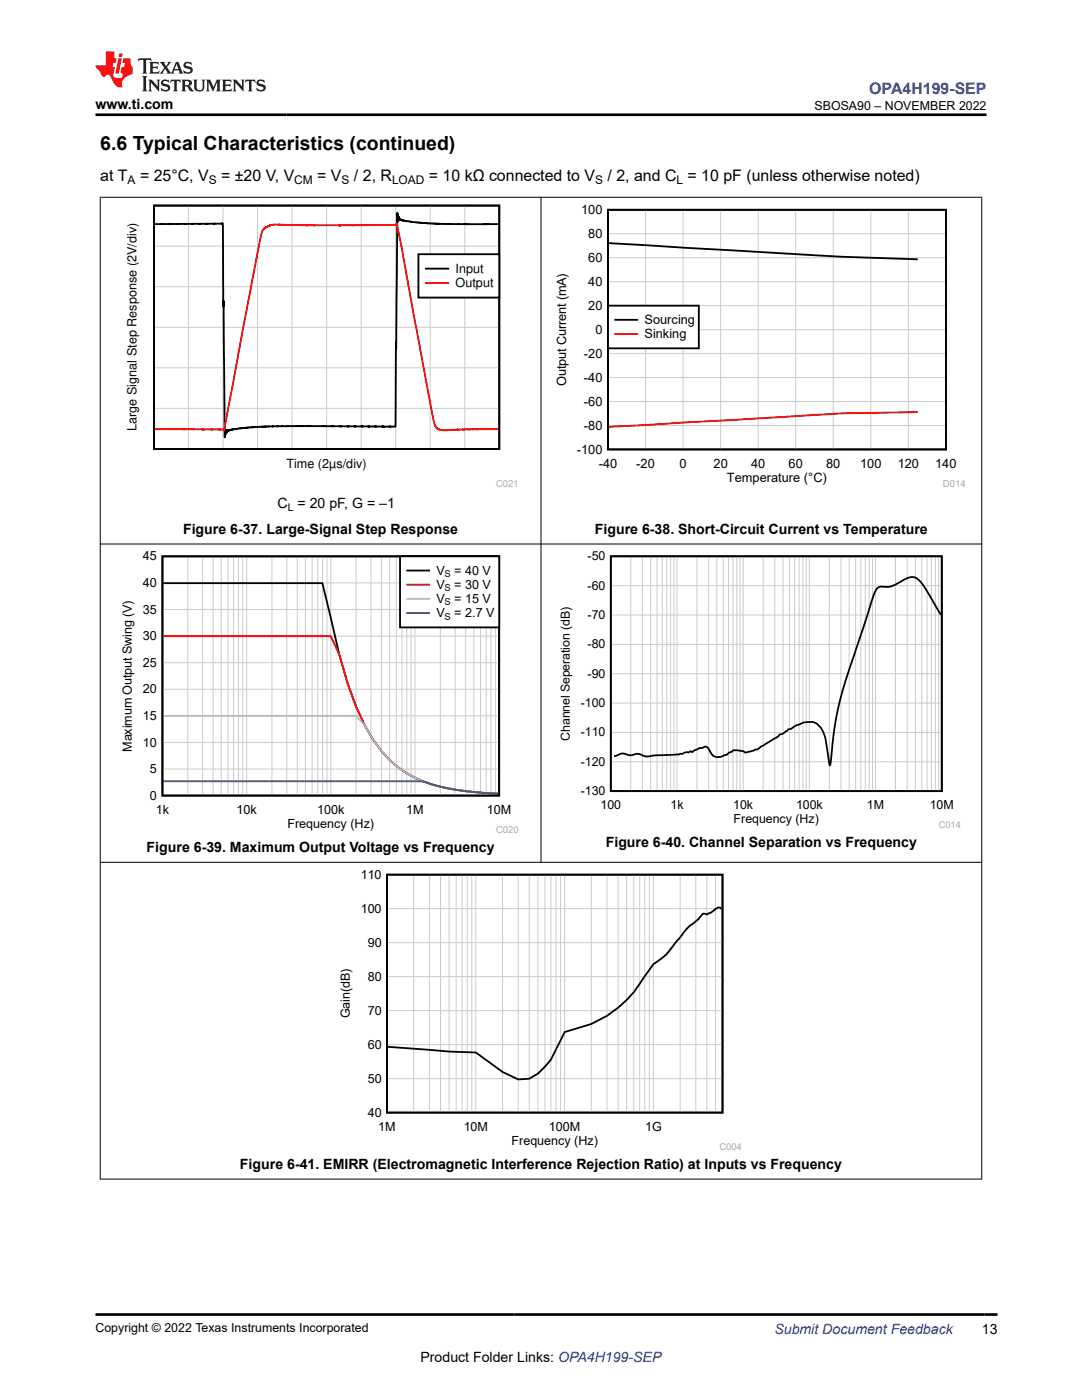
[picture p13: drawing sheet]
<svg xmlns="http://www.w3.org/2000/svg" width="216mm" height="279mm" viewBox="0 0 216 279" stroke-linecap="round" stroke-linejoin="round" font-family="sans-serif">
<defs><g id="words">
<text font-size="3.9" x="20" y="29.9">6.6 Typical Characteristics (continued)</text>
<text font-size="3.2" fill="#00f" x="173.4" y="18.7">OPA4H199-SEP</text>
<g font-size="3.2">
<text x="20" y="36.1">at T</text>
<text x="27.9" y="36.1">= 25°C, V</text>
<text x="44.1" y="36.1">= ±20 V, V</text>
<text x="63.3" y="36.1">= V</text>
<text x="70.6" y="36.1">/ 2, R</text>
<text x="85.6" y="36.1">= 10 kΩ connected to V</text>
<text x="121.2" y="36.1">/ 2, and C = 10 pF (unless otherwise noted)</text>
</g>
<g font-size="2.8">
<text x="19" y="21.8">www.ti.com</text>
<text x="55.4" y="101.3">C = 20 pF, G = –1</text>
<text x="36.5" y="106.6">Figure 6-37. Large-Signal Step Response</text>
<text x="118.7" y="106.5">Figure 6-38. Short-Circuit Current vs Temperature</text>
<text x="29.3" y="170.1">Figure 6-39. Maximum Output Voltage vs Frequency</text>
<text x="120.9" y="169.1">Figure 6-40. Channel Separation vs Frequency</text>
<text x="47.9" y="233.3">Figure 6-41. EMIRR (Electromagnetic Interference Rejection Ratio) at Inputs vs Frequency</text>
<text x="195.9" y="266.1">13</text>
<text x="83.9" y="271.7">Product Folder Links: OPA4H199-SEP</text>
</g>
<text font-size="2.8" fill="#00f" x="154.5" y="266.2">Submit Document Feedback</text>
<g font-size="2.6">
<text x="116" y="42.7">100</text>
<text x="117.4" y="47.5">80</text>
<text x="117.4" y="52.3">60</text>
<text x="117.4" y="57">40</text>
<text x="117.4" y="61.8">20</text>
<text x="128.6" y="64.7">Sourcing</text>
<text x="116.5" y="71.4">-20</text>
<text x="118.8" y="66.6">0</text>
<text x="128.6" y="67.5">Sinking</text>
<text x="113" y="77" transform="rotate(-90 113 77)">Output Current (mA)</text>
<text x="116.5" y="76.2">-40</text>
<text x="116.5" y="80.9">-60</text>
<text x="116.5" y="85.7">-80</text>
<text x="115.1" y="90.5">-100</text>
<text x="119.5" y="93.3">-40</text>
<text x="127" y="93.3">-20</text>
<text x="135.6" y="93.3">0</text>
<text x="142.4" y="93.3">20</text>
<text x="149.9" y="93.3">40</text>
<text x="157.4" y="93.3">60</text>
<text x="164.8" y="93.3">80</text>
<text x="171.6" y="93.3">100</text>
<text x="179.1" y="93.3">120</text>
<text x="186.6" y="93.3">140</text>
<text x="145.1" y="96.2">Temperature (°C)</text>
</g>
<g font-size="2.5">
<text x="162.5" y="21.9">SBOSA90 – NOVEMBER 2022</text>
<text x="90.9" y="54.5">Input</text>
<text x="90.9" y="57.4">Output</text>
<text x="27.3" y="86" transform="rotate(-90 27.3 86)">Large Signal Step Response (2V/div)</text>
<text x="57.1" y="93.4">Time (2µs/div)</text>
<text x="28.5" y="111.8">45</text>
<text x="117.2" y="111.8">-50</text>
<text x="28.5" y="117.1">40</text>
<text x="87.1" y="114.7">V</text>
<text x="87.1" y="117.6">V</text>
<text x="90.6" y="114.7">= 40 V</text>
<text x="90.6" y="117.6">= 30 V</text>
<text x="117.2" y="117.7">-60</text>
<text x="28.5" y="122.5">35</text>
<text x="87.1" y="120.4">V</text>
<text x="87.1" y="123.2">V</text>
<text x="90.6" y="120.4">= 15 V</text>
<text x="90.6" y="123.2">= 2.7 V</text>
<text x="117.2" y="123.5">-70</text>
<text x="28.5" y="127.8">30</text>
<text x="117.2" y="129.4">-80</text>
<text x="28.5" y="133.1">25</text>
<text x="117.2" y="135.3">-90</text>
<text x="28.5" y="143.7">15</text>
<text x="28.5" y="138.4">20</text>
<text x="115.9" y="141.1">-100</text>
<text x="28.5" y="149">10</text>
<text x="113.7" y="147.8" transform="rotate(-90 113.7 147.8)">Channel Seperation (dB)</text>
<text x="115.9" y="147">-110</text>
<text x="26.3" y="150" transform="rotate(-90 26.3 150)">Maximum Output Swing (V)</text>
<text x="29.9" y="154.3">5</text>
<text x="115.9" y="152.8">-120</text>
<text x="29.9" y="159.6">0</text>
<text x="115.9" y="158.7">-130</text>
<text x="119.8" y="161.5">100</text>
<text x="133.8" y="161.5">1k</text>
<text x="146.3" y="161.5">10k</text>
<text x="158.8" y="161.5">100k</text>
<text x="173" y="161.5">1M</text>
<text x="185.5" y="161.5">10M</text>
<text x="31.1" y="162.4">1k</text>
<text x="47.2" y="162.4">10k</text>
<text x="57.3" y="165.2">Frequency (Hz)</text>
<text x="63.3" y="162.4">100k</text>
<text x="81.1" y="162.4">1M</text>
<text x="97.2" y="162.4">10M</text>
<text x="146.4" y="164.2">Frequency (Hz)</text>
<text x="72" y="175.4">110</text>
<text x="72" y="182.1">100</text>
<text x="73.4" y="188.9">90</text>
<text x="73.4" y="195.7">80</text>
<text x="69.8" y="203.2" transform="rotate(-90 69.8 203.2)">Gain(dB)</text>
<text x="73.4" y="202.5">70</text>
<text x="73.4" y="209.3">60</text>
<text x="73.4" y="216.1">50</text>
<text x="73.4" y="222.9">40</text>
<text x="75.5" y="225.7">1M</text>
<text x="92.5" y="225.7">10M</text>
<text x="109.5" y="225.7">100M</text>
<text x="128.7" y="225.7">1G</text>
<text x="102.1" y="228.5">Frequency (Hz)</text>
<text x="19" y="265.9">Copyright © 2022 Texas Instruments Incorporated</text>
</g>
<g font-size="2.4">
<text x="25.5" y="36.7">A</text>
<text x="41.7" y="36.7">S</text>
<text x="58.7" y="36.7">CM</text>
<text x="68.2" y="36.7">S</text>
<text x="78.2" y="36.7">LOAD</text>
<text x="118.8" y="36.7">S</text>
<text x="135" y="36.7">L</text>
</g>
<text font-size="2.1" x="57.4" y="101.9">L</text>
<g font-size="1.9" fill="#a8a8a8">
<text x="99" y="97.3">C021</text>
<text x="188.1" y="97.3">D014</text>
<text x="99" y="166.3">C020</text>
<text x="187.3" y="165.3">C014</text>
<text x="143.6" y="229.6">C004</text>
</g>
<g font-size="1.9">
<text x="88.7" y="115.2">S</text>
<text x="88.7" y="118">S</text>
<text x="88.7" y="120.8">S</text>
<text x="88.7" y="123.6">S</text>
</g>
</g></defs>
<path d="M30.7 41h68.9v48.6h-68.9zM30.9 44.7h13.6l.3 42.6 .1-1.5v.9l.1-.7 .1 .6v-.7l.1 .5v-.5l.1 .3v-.3l.1 .2 .2-.3v.2l.1-.2v.1l.1-.1v.1l.1-.1 1.8-.3 3.4-.3 7.7-.2 20.1 .1 .4-42.6v1.7l.1-1.3v.8l.1-.4 .1 .6v-.5l.1 .5v-.3l.2 .3 .3 .1 3 .4 5.9 .3h10.3" fill="none" stroke="#000" stroke-width=".37"/>
<g fill="none" stroke="#cbcbcb" stroke-width=".2">
<path d="M30.7 57.2h68.9M30.7 49.1h68.9M37.6 41v48.6M44.5 41v48.6M51.4 41v48.6M58.3 41v48.6M65.2 41v48.6M72.1 41v48.6M79 41v48.6M85.8 41v48.6M92.7 41v48.6M30.7 73.4h68.9"/>
<path d="M30.7 65.3h68.9M30.7 81.5h68.9"/>
</g>
<path d="M30.9 85.6l13.8 .2 7.2-38.2 .3-1.2 .5-.8 1.2-.6 .8-.2 16 .2 8.2-.1 .2-.2 1.1 4.9 6.1 33.3 .6 2.1 .4 .5 1.1 .4 11-.3" fill="none" stroke="#f00" stroke-width=".37"/>
<path d="M83.5 50.7h16.1v8.7h-16.1z" fill-rule="evenodd" fill="#fff"/>
<path d="M83.5 50.7h16.1v8.7h-16.1zM85 53.6h4.4" fill="none" stroke="#000" stroke-width=".37"/>
<path d="M85 56.5h4.4" fill="none" stroke="#f00" stroke-width=".37"/>
<path d="M121.3 41.9h67.4v47.8h-67.4zM121.5 48.5l15.6 1a1265.3 1265.3 0 0 0 46 2.3" fill="none" stroke="#000" stroke-width=".36"/>
<g fill="none" stroke="#cbcbcb" stroke-width=".2">
<path d="M121.3 56.2h67.5M121.3 51.4h67.5M121.3 46.7h67.5M128.8 41.9v47.8M136.3 41.9v47.8M143.8 41.9v47.8M151.3 41.9v47.8M158.8 41.9v47.8M166.3 41.9v47.8M173.8 41.9v47.8M181.2 41.9v47.8M121.3 75.3h67.5"/>
<path d="M121.3 70.6h67.5M121.3 65.8h67.5M121.3 61h67.5M121.3 84.9h67.5M121.3 80.1h67.5"/>
</g>
<path d="M183.1 82.2l-15 .3-46.6 2.7" fill="none" stroke="#f00" stroke-width=".36"/>
<path d="M121.3 61h18.1v8.5h-18.1z" fill-rule="evenodd" fill="#fff"/>
<path d="M121.3 61h18.1v8.5h-18.1zM122.8 63.8h4.3M32.4 111h67.2v47.8h-67.2zM32.6 116.4h31.7l1.7 6.9a82.9 82.9 0 0 0 6.7 21.4 21.6 21.6 0 0 0 11.8 11.3 48.9 48.9 0 0 0 14.9 2.4" fill="none" stroke="#000" stroke-width=".36"/>
<path d="M122.8 66.7h4.3M32.6 127h33.4l1.7 3.6a56.3 56.3 0 0 0 6.7 17 21.1 21.1 0 0 0 15.1 9.8l5.1 .7 4.8 .3" fill="none" stroke="#f00" stroke-width=".36"/>
<g fill="none" stroke="#cbcbcb" stroke-width=".2">
<path d="M32.4 116.3h67.2M37.5 111v47.8M40.4 111v47.8M42.5 111v47.8M44.2 111v47.8M45.5 111v47.8M46.6 111v47.8M47.6 111v47.8M48.4 111v47.8M49.2 111v47.8M54.3 111v47.8M57.2 111v47.8"/>
<path d="M59.3 111v47.8M60.9 111v47.8M62.3 111v47.8M63.4 111v47.8M64.4 111v47.8M65.2 111v47.8M66 111v47.8M71.1 111v47.8M74 111v47.8M76.1 111v47.8M77.8 111v47.8M79.1 111v47.8"/>
<path d="M80.2 111v47.8M81.2 111v47.8M82 111v47.8M82.8 111v47.8M87.9 111v47.8M90.8 111v47.8M92.9 111v47.8M94.5 111v47.8M95.9 111v47.8M97 111v47.8M98 111v47.8M98.8 111v47.8"/>
<path d="M32.4 137.6h67.2M32.4 132.3h67.2M32.4 127h67.2M32.4 121.6h67.2M32.4 153.5h67.2M32.4 148.2h67.2M32.4 142.9h67.2"/>
</g>
<path d="M32.6 142.9h38.4l1.7 1.8a21.6 21.6 0 0 0 11.8 11.3 48.9 48.9 0 0 0 14.9 2.4" fill="none" stroke="#b8b8b8" stroke-width=".36"/>
<path d="M32.6 155.9l51.9 .1a48.9 48.9 0 0 0 14.9 2.4" fill="none" stroke="#295c74" stroke-width=".36"/>
<path d="M79.8 111h19.8v14.2h-19.8z" fill-rule="evenodd" fill="#fff"/>
<path d="M79.8 111h19.8v14.2h-19.8zM81.3 113.9h4.3M77.2 174.6h67v47.4h-67zM144 181.4a.8 .8 0 0 0-1.2 0l-1 .8-.8 .3-.8-.2-.9 1.2-1 .8a7.7 7.7 0 0 0-2.6 2.8l-.8 .9a11.9 11.9 0 0 1-4.5 4.4l-1.7 2.4a22.5 22.5 0 0 1-10.7 9.6l-5.3 1.6-1.8 3.4a11.6 11.6 0 0 1-5.3 5.9l-2.2 .1-3.1-1.5-5.3-3.8-5.4-.2-12.2-1" fill="none" stroke="#000" stroke-width=".36"/>
<path d="M81.3 116.7h4.3" fill="none" stroke="#f00" stroke-width=".36"/>
<path d="M81.3 119.5h4.3" fill="none" stroke="#b8b8b8" stroke-width=".36"/>
<path d="M81.3 122.3h4.3" fill="none" stroke="#295c74" stroke-width=".36"/>
<path d="M121.9 111h66v46.9h-66zM187.7 122.7l-2.6-4.6-1.3-1.9a2.34 2.34 0 0 0-3.6-.4l-2.1 1.1-1.5 .2a1.67 1.67 0 0 0-2.2 1.5l-5.6 17.1-1.1 3.9a70.3 70.3 0 0 0-2 12.8l-.1 .4-.6-3.7a6.1 6.1 0 0 0-1.8-4.4 1.93 1.93 0 0 0-1.7-.6l-1.1 .1-1.3 .5-1.2 .8h-.5l-1.3 1a.94 .94 0 0 0-.9 .5l-3.2 1.9a2.33 2.33 0 0 1-1.5 .8l-.9 .3a1.24 1.24 0 0 1-1.5-.1l-.7-.1a1.88 1.88 0 0 0-1.8 .3l-.6 .5-1.2 .5a1.9 1.9 0 0 1-2.3-1.5l-.4-.5-.4-.1-2.2 .8a.41 .41 0 0 1-.3 .3 .41 .41 0 0 1-.4-.2l-.4 .3-.5-.1-1.5 .5-4.5 .1-1.7 .3-.9-.2a2.55 2.55 0 0 0-2.4-.1l-.6-.1a2.35 2.35 0 0 0-2.5 .3h-.3" fill="none" stroke="#000" stroke-width=".35"/>
<g fill="none" stroke="#cbcbcb" stroke-width=".2">
<path d="M121.9 116.9h66M125.9 111v46.9M128.2 111v46.9M129.8 111v46.9M131.1 111v46.9M132.2 111v46.9M133 111v46.9M133.8 111v46.9M134.5 111v46.9M135.1 111v46.9M139.1 111v46.9M141.4 111v46.9"/>
<path d="M143 111v46.9M144.3 111v46.9M145.4 111v46.9M146.2 111v46.9M147 111v46.9M147.7 111v46.9M148.3 111v46.9M152.3 111v46.9M154.6 111v46.9M156.2 111v46.9M157.5 111v46.9M158.6 111v46.9"/>
<path d="M159.5 111v46.9M160.2 111v46.9M160.9 111v46.9M161.5 111v46.9M165.5 111v46.9M167.8 111v46.9M169.4 111v46.9M170.7 111v46.9M171.8 111v46.9M172.7 111v46.9M173.4 111v46.9M174.1 111v46.9"/>
<path d="M174.7 111v46.9M178.7 111v46.9M181 111v46.9M182.7 111v46.9M183.9 111v46.9M185 111v46.9M185.9 111v46.9M186.6 111v46.9M187.3 111v46.9M121.9 134.5h66M121.9 128.6h66M121.9 122.7h66"/>
<path d="M121.9 152h66M121.9 146.2h66M121.9 140.3h66M82.6 174.6v47.5M85.7 174.6v47.5M87.9 174.6v47.5M89.6 174.6v47.5M91 174.6v47.5M92.2 174.6v47.5M93.2 174.6v47.5M94.1 174.6v47.5M95 174.6v47.5"/>
<path d="M100.3 174.6v47.5M103.4 174.6v47.5M105.6 174.6v47.5M107.3 174.6v47.5M108.7 174.6v47.5M109.9 174.6v47.5M110.9 174.6v47.5M111.9 174.6v47.5M112.7 174.6v47.5M118 174.6v47.5M121.1 174.6v47.5M123.3 174.6v47.5"/>
<path d="M125 174.6v47.5M126.4 174.6v47.5M127.6 174.6v47.5M128.7 174.6v47.5M129.6 174.6v47.5M130.4 174.6v47.5M135.7 174.6v47.5M138.8 174.6v47.5M141 174.6v47.5M142.8 174.6v47.5M77.2 194.9h67M77.2 188.1h67"/>
<path d="M77.2 181.3h67M77.2 215.3h67M77.2 208.5h67M77.2 201.7h67"/>
</g>
<path d="M19.9 39.4h176.1M20 39.3v196.1M107.9 39.3v132.9M195.9 39.3v196.1M19.9 108.6h176.1M19.9 172.1h176.1M19.9 235.3h176.1" fill="none" stroke="#000" stroke-width=".2"/>
<path d="M27.7 11.6l-.2 .6 .5-.2h.6v.1v2.2l-.2 .4h1l-.2-.4v-2.2v-.1h.5l.5 .2-.1-.6zM29.8 12.4l.2 .3v1.6l-.2 .4h1.9l.1-.6a1.08 1.08 0 0 1-1.3 .2v-.7h.6l.4 .2v-.7l-.4 .2h-.6v-.5l.2-.2a1 1 0 0 1 1 .3l-.1-.5zM31.8 12.4l1 1.1-1 1.2h.9l-.2-.2 .4-.8 .5 .8-.2 .2h1.6l-.2-.2 .1-.5h1l.1 .5-.1 .2h.9l-.2-.4-.8-1.9h-.5l-1 2.1-.8-1.1 .9-1h-.8l.2 .2-.5 .6-.3-.6 .1-.2zM35.2 12.8l.4 1h-.8zM36.8 12.5a.65 .65 0 0 0-.2 .7 .65 .65 0 0 0 .6 .5l.7 .1 .1 .3a.79 .79 0 0 1-.7 .4 .79 .79 0 0 1-.7-.5l.1 .7 .2-.1a.93 .93 0 0 0 1.1 0 .93 .93 0 0 0 .4-.9 1.46 1.46 0 0 0-1.2-.6l-.1-.3a1.09 1.09 0 0 1 1.2 .2l-.2-.6-.1 .1-.6-.2zM28.4 15.2l.2 .4v2.2l-.2 .4h1l-.2-.4v-2.2l.2-.4zM29.6 15.9l.2 .4v1.5l-.2 .4h.8l-.3-.4v-1.3l1.7 1.8v-2l.2-.4h-.8l.2 .2 .1 1.1-1.2-1.3zM32.3 16a.65 .65 0 0 0-.2 .8 .65 .65 0 0 0 .7 .4l.6 .2 .1 .2a.79 .79 0 0 1-.7 .4 .79 .79 0 0 1-.7-.5l.1 .7 .2-.1a.93 .93 0 0 0 1.1 .1 .93 .93 0 0 0 .4-1 1.46 1.46 0 0 0-1.2-.5l-.1-.4a1.09 1.09 0 0 1 1.2 .2l-.2-.6-.1 .1-.6-.1zM34.1 15.9l-.1 .6a.63 .63 0 0 1 .7-.3l.1 1.6-.3 .4h1l-.2-.4v-1.6a.66 .66 0 0 1 .8 .3l-.1-.6zM36.2 15.9l.2 .4v1.5l-.2 .4h.9l-.2-.2v-.7h.5l.1 .2a.79 .79 0 0 0 1.2 .6l-1-.9a.61 .61 0 0 0 .6-.6 .61 .61 0 0 0-.5-.7zM36.9 16.2h.2a.47 .47 0 0 1 .5 .1 .47 .47 0 0 1 .1 .5l-.2 .1-.6 .1zM38.5 15.9l.2 .2a2.27 2.27 0 0 0 .4 2 1.04 1.04 0 0 0 1.7-.7v-1.3l.2-.2h-.8l.2 .4v1.1a.6 .6 0 0 1-.6 .6 .6 .6 0 0 1-.6-.6v-1.1l.3-.4zM41.1 15.9l.2 .4v1.5l-.2 .4h.7l-.2-.4v-1.4l.9 1.9 .8-1.9v1.4l-.2 .4h1l-.3-.4v-1.5l.3-.4h-.8l-.7 1.5-.7-1.5zM44.3 15.9l.2 .4v1.5l-.2 .4h1.9l.1-.6a1.09 1.09 0 0 1-1.3 .2v-.7h.6l.4 .2v-.6l-.4 .2h-.6v-.6l.2-.1a1.01 1.01 0 0 1 1 .3l-.1-.6zM46.4 15.9l.3 .4v1.5l-.3 .4h.8l-.2-.4v-1.3l1.6 1.8v-2l.2-.4h-.7l.2 .2v1.1l-1.2-1.3zM49 15.9l-.1 .6a.63 .63 0 0 1 .8-.3v1.6l-.3 .4h1l-.2-.4v-1.6a.66 .66 0 0 1 .8 .3l-.1-.6zM51.4 16a.65 .65 0 0 0-.2 .8 .65 .65 0 0 0 .6 .4l.6 .2 .2 .2a.79 .79 0 0 1-.8 .4 .79 .79 0 0 1-.6-.5l.1 .7 .2-.1a.93 .93 0 0 0 1 .1 .93 .93 0 0 0 .5-1 1.46 1.46 0 0 0-1.3-.5l-.1-.4a1.09 1.09 0 0 1 1.3 .2l-.2-.6-.2 .1-.5-.1z" fill="#231f20"/>
<path d="M21.1 10.3v2.7h-2.1l.1 .4 .9 1a.95 .95 0 0 0 .9 .9 .59 .59 0 0 1 .6-.4 .59 .59 0 0 1 .5 .3l.4 .8a1.59 1.59 0 0 0 2.1 1.4 1.61 1.61 0 0 1 1-2.3l1-.3-.1-1.5a1.59 1.59 0 0 1-.4-1.7h-1.4l-.2 .9h.5l-.1 .9h-.5l-.2 .9v.3l.4 .1-.2 .9h-.6a.73 .73 0 0 1-1.1-.7l.3-1.5h-.5l.2-.9h.5l.2-.9h-.5v-1.3zM23.6 11.6l-.6 3.1h.7l.6-3.1zM23.8 10.7l-.1 .6h.7l.1-.6z" fill="#ed1c24"/>
<path d="M19 22.9h177.8M19 262.3h180" fill="none" stroke="#000" stroke-width=".53"/>
<use href="#words"/>
</svg>
